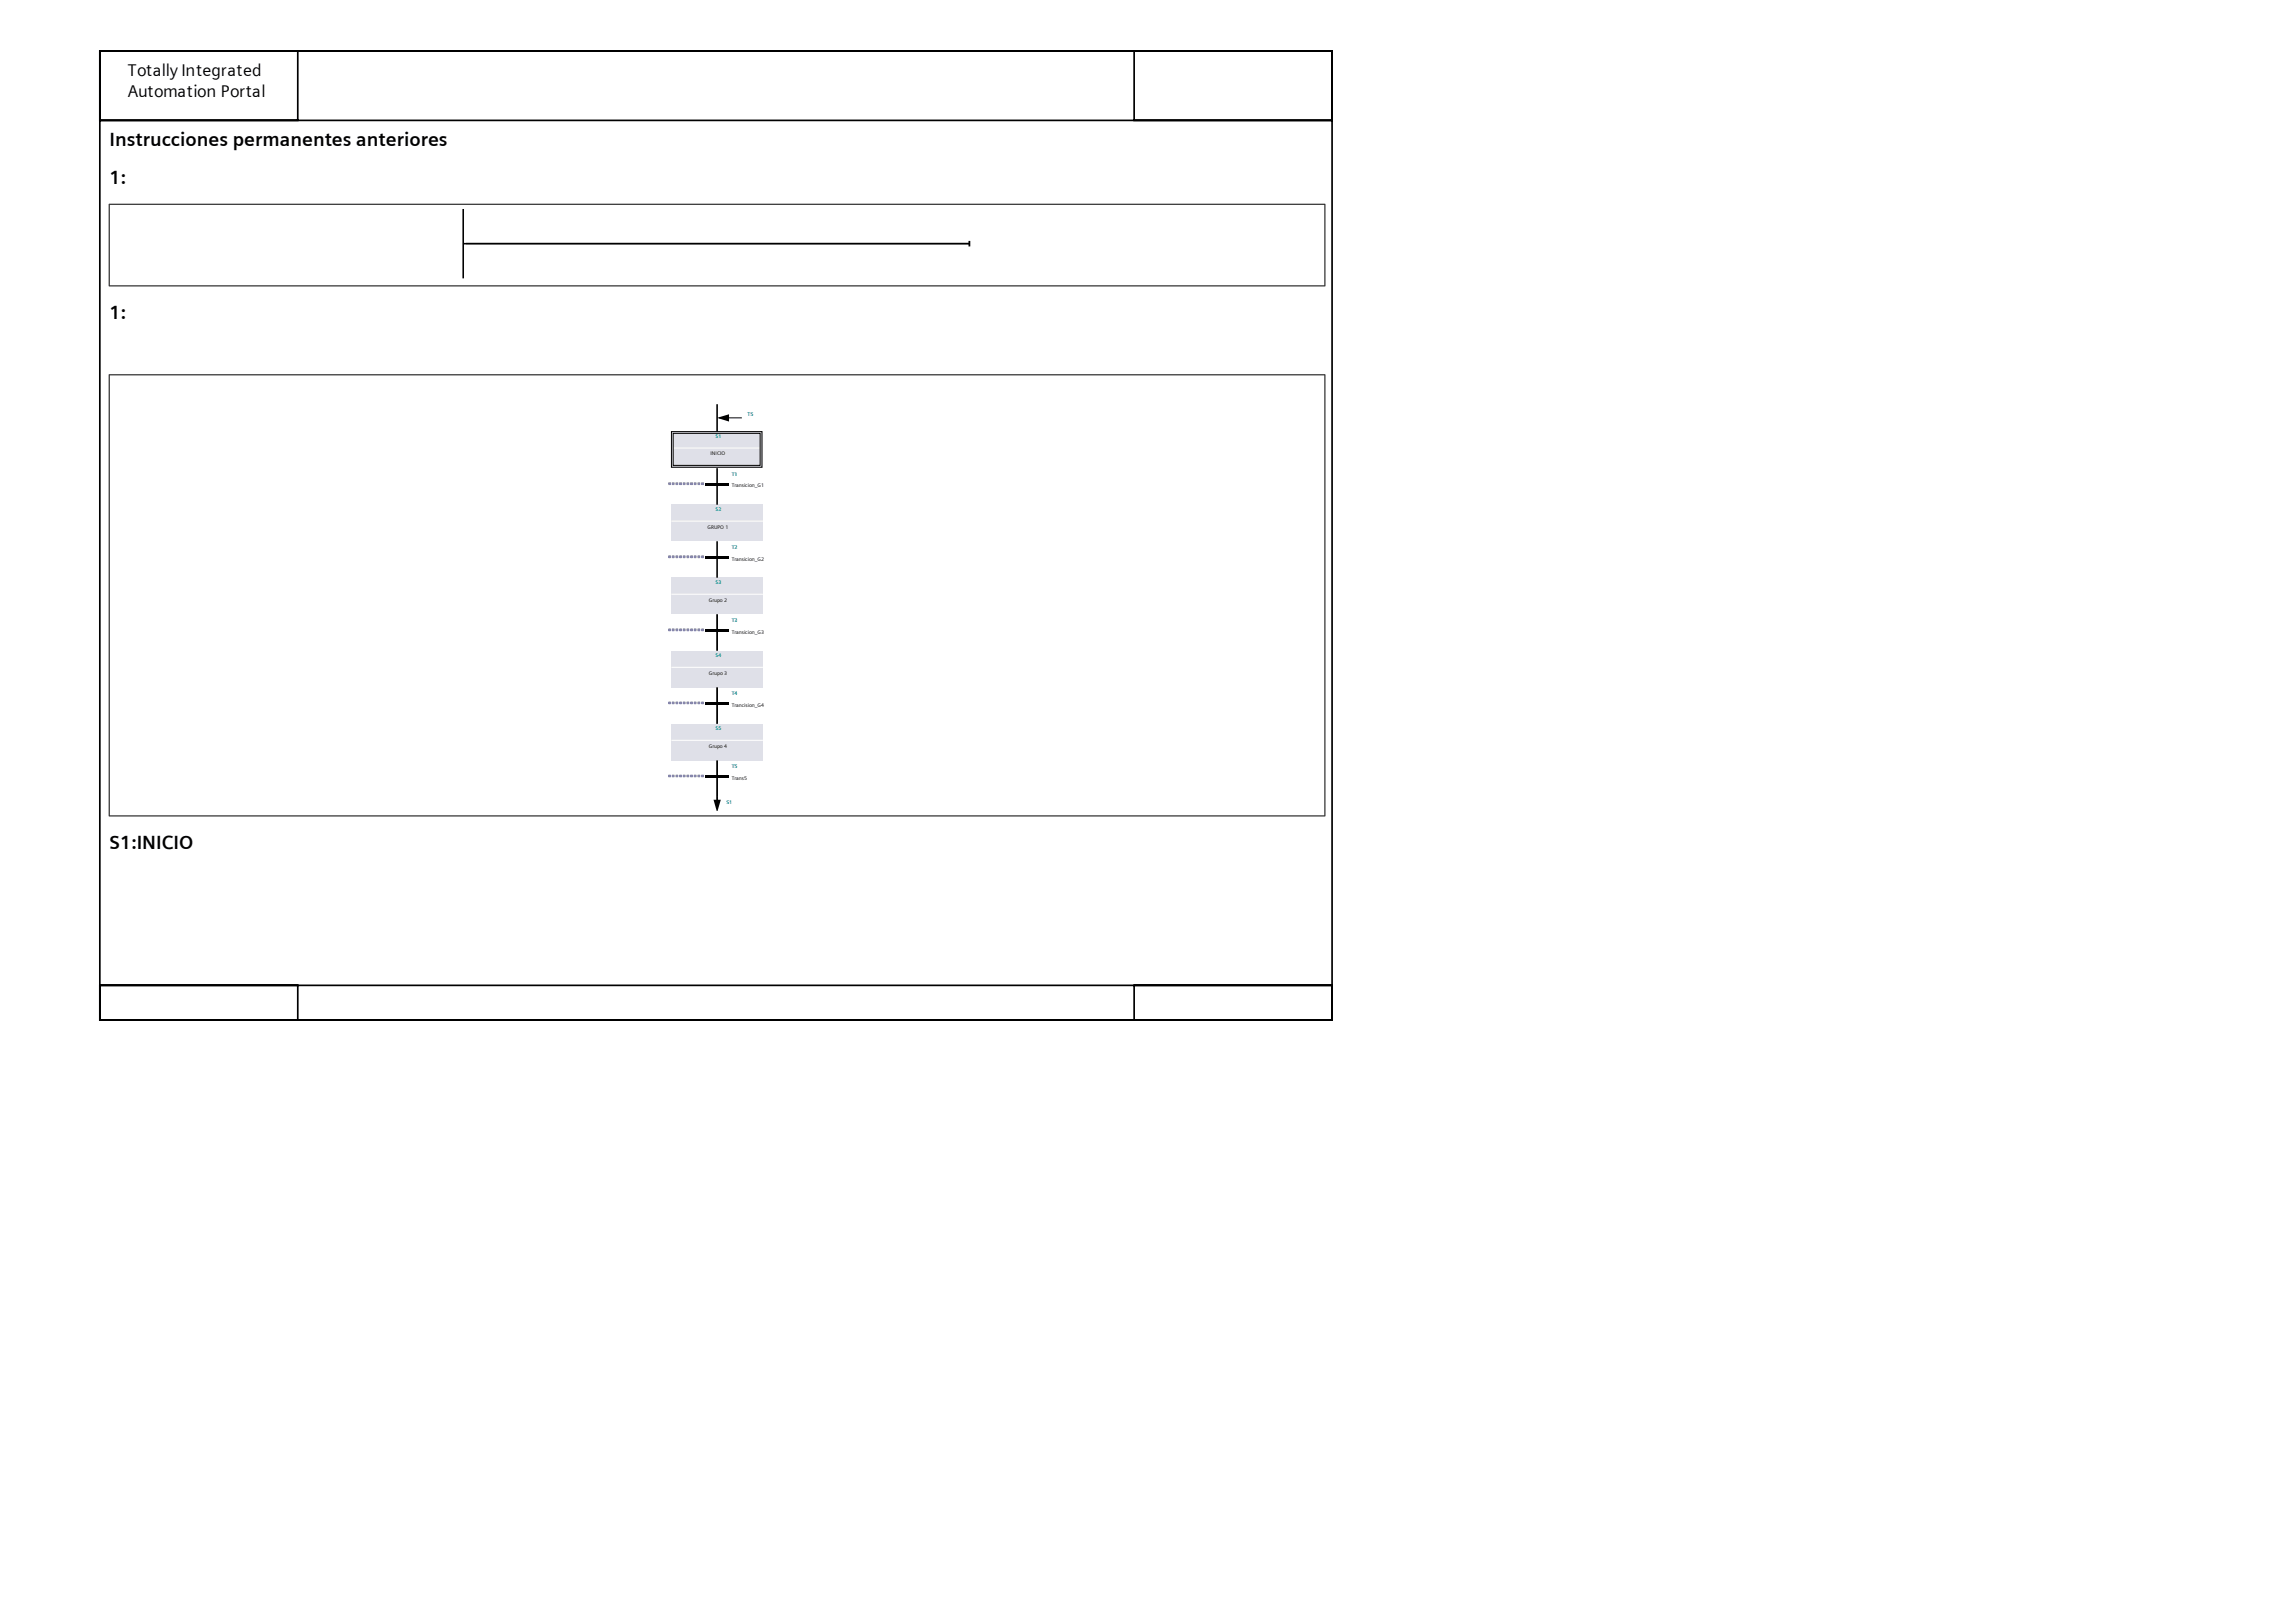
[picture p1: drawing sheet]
<svg xmlns="http://www.w3.org/2000/svg" width="420mm" height="297mm" viewBox="0 0 420 297" stroke-linecap="round" stroke-linejoin="round" font-family="sans-serif">
<defs><g id="words">
<g font-size="3.5">
<text x="20.1" y="26.8">Instrucciones permanentes anteriores</text>
<text x="20.1" y="33.7">1:</text>
<text x="20.1" y="58.4">1:</text>
<text x="20.1" y="155.4">S1:INICIO</text>
</g>
<g font-size="3.1">
<text x="23.4" y="13.9">Totally Integrated</text>
<text x="23.4" y="17.8">Automation Portal</text>
</g>
<g font-size="1" fill="#008e8e">
<text x="136.9" y="76.2">T5</text>
<text x="131" y="80.2">S1</text>
<text x="134" y="87.1">T1</text>
<text x="131" y="93.6">S2</text>
<text x="134" y="100.4">T2</text>
<text x="131" y="106.9">S3</text>
<text x="134" y="113.8">T3</text>
<text x="131" y="120.3">S4</text>
<text x="134" y="127.2">T4</text>
<text x="131" y="133.7">S5</text>
<text x="134" y="140.5">T5</text>
<text x="133" y="147.1">S1</text>
</g>
<g font-size="1">
<text x="130.1" y="83.4">INICIO</text>
<text x="134" y="89.2">Transicion_G1</text>
<text x="129.5" y="96.7">GRUPO 1</text>
<text x="134" y="102.6">Transicion_G2</text>
<text x="129.8" y="110.1">Grupo 2</text>
<text x="134" y="116">Transicion_G3</text>
<text x="129.8" y="123.5">Grupo 3</text>
<text x="134" y="129.3">Trancision_G4</text>
<text x="129.8" y="136.9">Grupo 4</text>
<text x="134" y="142.7">Trans5</text>
</g>
</g></defs>
<path d="M18.3 9.4h225.6v177.3h-225.6zM18.3 9.4h225.6v12.6h-225.6zM18.3 9.4h36.2v12.6h-36.2zM207.6 9.4h36.3v12.6h-36.3zM18.3 180.3h225.6v6.4h-225.6zM18.3 180.3h36.2v6.4h-36.2zM207.6 180.3h36.3v6.4h-36.3z" fill="none" stroke="#000" stroke-width=".31"/>
<path d="M84.8 38.2v12.7M84.8 44.6h.5" fill="none" stroke="#000" stroke-width=".29"/>
<path d="M85.3 44.6h92.2M177.5 44.1v1" fill="none" stroke="#000" stroke-width=".33"/>
<path d="M19.9 37.4h222.7M20 37.3v15.1M242.6 37.3v15.1M19.9 52.3h222.7" fill="none" stroke="#000" stroke-width=".18"/>
<path d="M122.9 79h16.8v6.7h-16.8z" fill="#dfe0e8"/>
<path d="M123.2 82h16" fill="none" stroke="#fff" stroke-width=".18"/>
<path d="M122.9 79h16.6v6.5h-16.6zM123.2 79.3h16v5.9h-16z" fill="none" stroke="#000" stroke-width=".18"/>
<path d="M122.9 92.4h16.8v6.7h-16.8z" fill="#dfe0e8"/>
<path d="M122.9 95.4h16.8" fill="none" stroke="#fff" stroke-width=".18"/>
<path d="M122.9 105.7h16.8v6.7h-16.8z" fill="#dfe0e8"/>
<path d="M122.9 108.8h16.8" fill="none" stroke="#fff" stroke-width=".18"/>
<path d="M122.9 119.1h16.8v6.7h-16.8z" fill="#dfe0e8"/>
<path d="M122.9 122.1h16.8" fill="none" stroke="#fff" stroke-width=".18"/>
<path d="M122.9 132.5h16.8v6.7h-16.8z" fill="#dfe0e8"/>
<path d="M122.9 135.5h16.8" fill="none" stroke="#fff" stroke-width=".18"/>
<path d="M131.3 74v5M131.3 85.7v6.7M131.3 99.1v6.6" fill="none" stroke="#000" stroke-width=".29"/>
<path d="M129.1 88.3h4.4v.6h-4.4zM129.1 101.7h4.4v.5h-4.4zM129.1 115.1h4.4v.5h-4.4zM129.1 128.5h4.4v.5h-4.4zM129.1 141.9h4.4v.4h-4.4z" fill="#000"/>
<g fill="#8585be" stroke="#8585be" stroke-width=".18">
<path d="M122.4 88.3h.4v.4h-.4zM123.1 88.3h.3v.4h-.3zM123.8 88.3h.3v.4h-.3zM124.4 88.3h.4v.4h-.4zM125.1 88.3h.3v.4h-.3zM125.8 88.3h.3v.4h-.3zM126.4 88.3h.4v.4h-.4zM127.1 88.3h.3v.4h-.3zM127.8 88.3h.3v.4h-.3zM128.4 88.3h.4v.4h-.4z"/>
<path d="M122.4 101.7h.4v.4h-.4zM123.1 101.7h.3v.4h-.3zM123.8 101.7h.3v.4h-.3zM124.4 101.7h.4v.4h-.4zM125.1 101.7h.3v.4h-.3zM125.8 101.7h.3v.4h-.3zM126.4 101.7h.4v.4h-.4zM127.1 101.7h.3v.4h-.3zM127.8 101.7h.3v.4h-.3zM128.4 101.7h.4v.4h-.4z"/>
<path d="M122.4 115.1h.4v.3h-.4zM123.1 115.1h.3v.3h-.3zM123.8 115.1h.3v.3h-.3zM124.4 115.1h.4v.3h-.4zM125.1 115.1h.3v.3h-.3zM125.8 115.1h.3v.3h-.3zM126.4 115.1h.4v.3h-.4zM127.1 115.1h.3v.3h-.3zM127.8 115.1h.3v.3h-.3zM128.4 115.1h.4v.3h-.4z"/>
<path d="M122.4 128.5h.4v.3h-.4zM123.1 128.5h.3v.3h-.3zM123.8 128.5h.3v.3h-.3zM124.4 128.5h.4v.3h-.4zM125.1 128.5h.3v.3h-.3zM125.8 128.5h.3v.3h-.3zM126.4 128.5h.4v.3h-.4zM127.1 128.5h.3v.3h-.3zM127.8 128.5h.3v.3h-.3zM128.4 128.5h.4v.3h-.4z"/>
<path d="M122.4 141.9h.4v.3h-.4zM123.1 141.9h.3v.3h-.3zM123.8 141.9h.3v.3h-.3zM124.4 141.9h.4v.3h-.4zM125.1 141.9h.3v.3h-.3zM125.8 141.9h.3v.3h-.3zM126.4 141.9h.4v.3h-.4zM127.1 141.9h.3v.3h-.3zM127.8 141.9h.3v.3h-.3zM128.4 141.9h.4v.3h-.4z"/>
</g>
<path d="M131.3 112.4v6.7M131.3 125.8v6.7M131.3 139.2v7.5" fill="none" stroke="#000" stroke-width=".32"/>
<path d="M19.9 68.6h222.7M20 68.5v80.9M131.6 76.5h4.2M242.6 68.5v80.9M19.9 149.3h222.7" fill="none" stroke="#000" stroke-width=".18"/>
<path d="M131.3 76.5l2.2-.7v1.4zM130.6 146.4h1.4l-.7 2z" fill="#000"/>
<use href="#words"/>
</svg>
